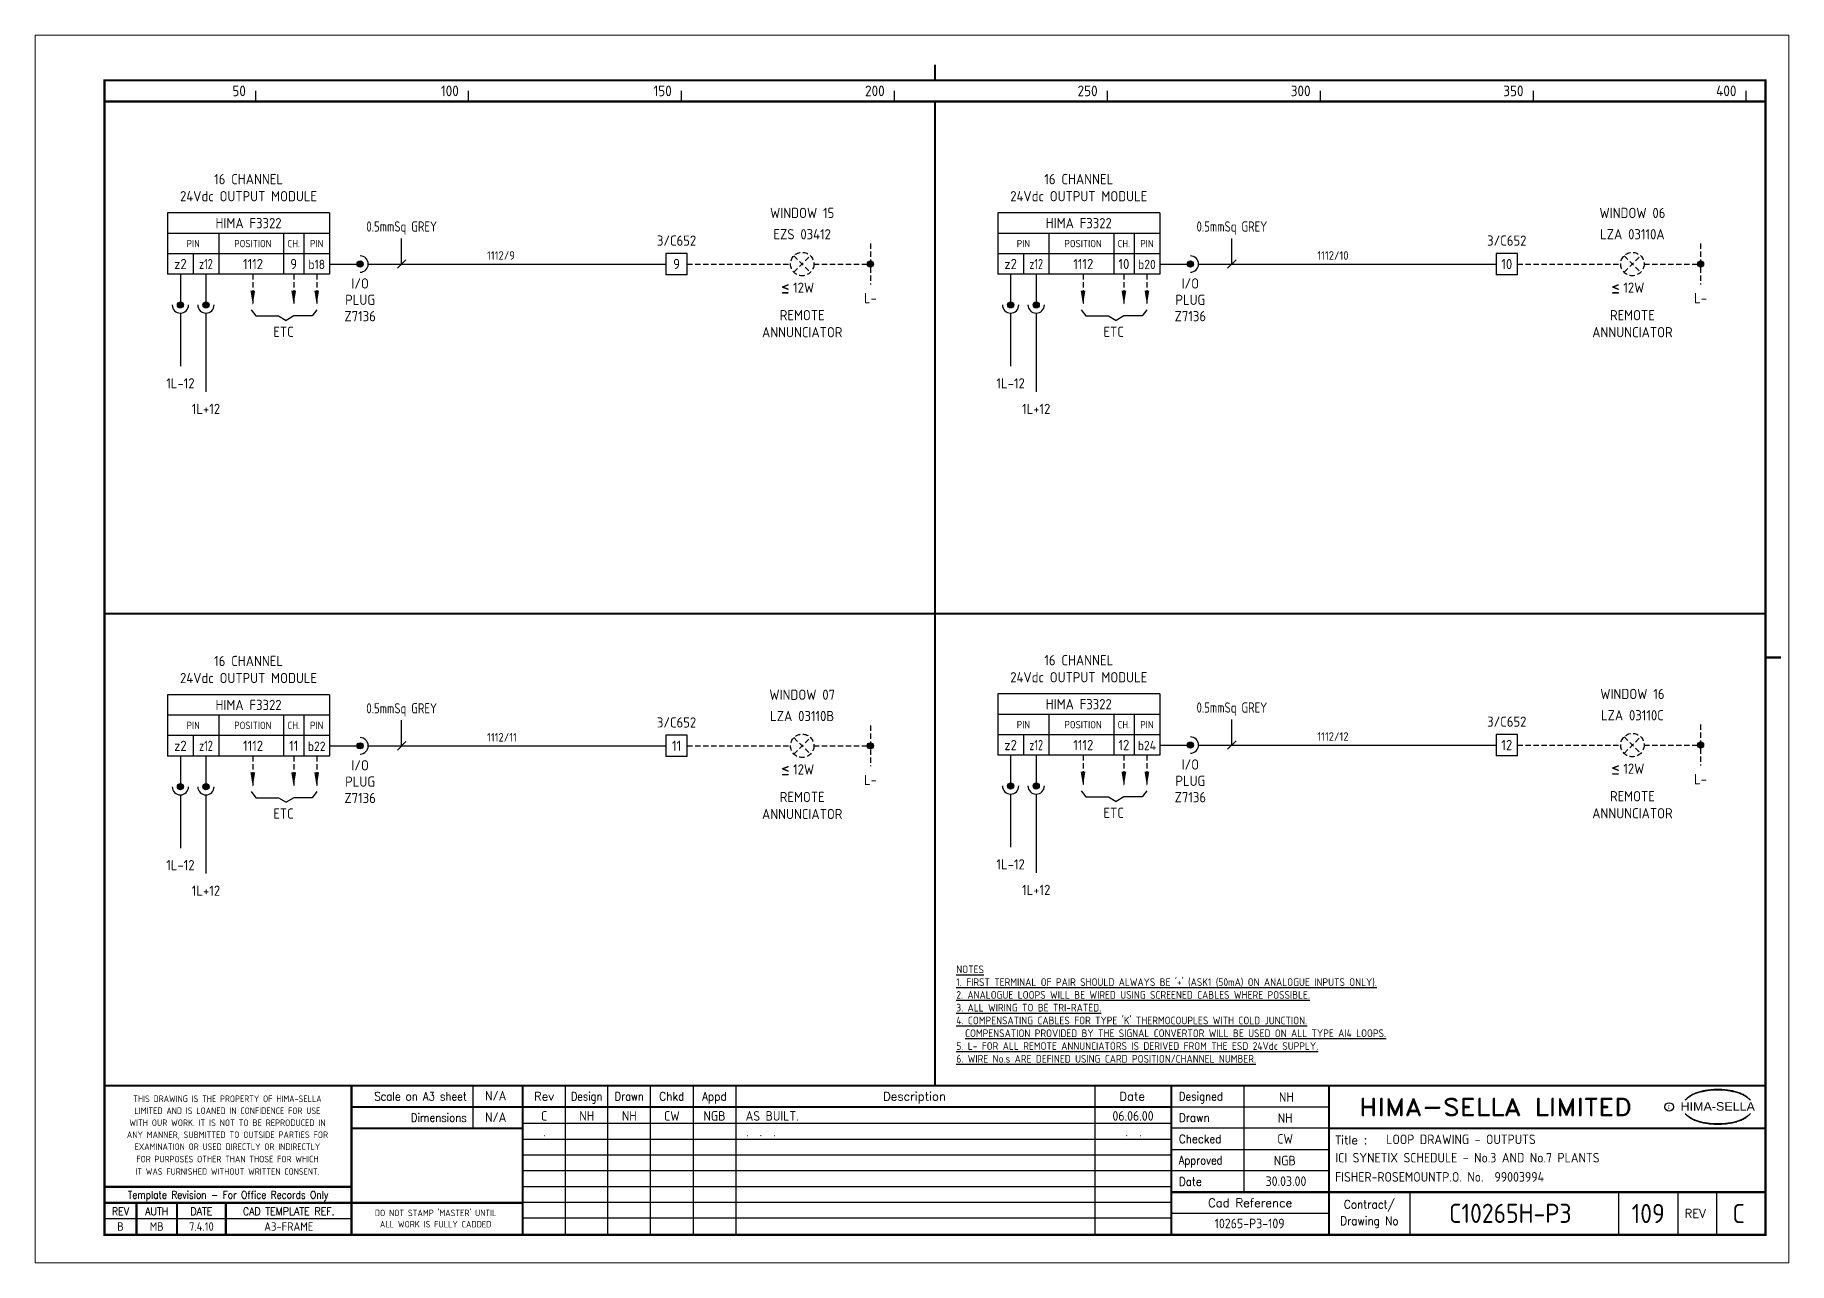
# Paper-space layout 'Layout1' of a CAD drawing. Extents: x 41 to 369, y 29 to 258.
# The model-space entities are those that its viewports show. They can reach past a viewport. Long polylines and large blocks are cut down to what shows.
import ezdxf
from ezdxf.enums import TextEntityAlignment as Align

# ---------------------------------------------------------------- set-up
doc = ezdxf.new("R2010")
doc.units = 0
doc.header["$LTSCALE"] = 0.25
doc.header["$MEASUREMENT"] = 0
doc.linetypes.add('HIDDEN2', pattern=[4.7625, 3.175, -1.5875])
doc.layers.get('0').update_dxf_attribs({"color": 41, "linetype": 'CONTINUOUS'})
for name, color, linetype in [('00-DRG_FRAME', 12, 'CONTINUOUS'), ('01-DRAW', 7, 'CONTINUOUS'), ('051-TEXT', 2, 'CONTINUOUS'), ('117', 7, 'CONTINUOUS'), ('117-TEXT', 2, 'CONTINUOUS')]:
    doc.layers.add(name, color=color, linetype=linetype)
doc.styles.add('ARIAL', font='ARIAL.TTF', dxfattribs={"height": 2.5})
doc.styles.add('ISO', font='iso.shx')
doc.styles.add('ROMAND', font='ROMAND')

psp = doc.layouts.get("Layout1")

msp = doc.modelspace()

# ---------------------------------------------------------------- texts
at = {"layer": '00-DRG_FRAME', "style": 'ISO'}
for s, p in [('50', (47.69, 267.75)), ('100', (97.69, 267.75)), ('150', (147.69, 267.75)), ('200', (197.69, 267.75)), ('250', (247.69, 267.75)), ('300', (297.69, 267.75)), ('350', (347.69, 267.75)), ('400', (397.69, 267.75))]:
    msp.add_text(s, height=2.5, dxfattribs=at).set_placement(p, align=Align.RIGHT)
at = {"layer": '00-DRG_FRAME', "color": 3, "style": 'ISO'}
for s, width, p in [('THIS DRAWING IS THE PROPERTY OF HIMA-SELLA', 0.9, (43.36, 32.44)), ("DO NOT STAMP 'MASTER' UNTIL", 0.95, (92.25, 5.79))]:
    msp.add_text(s, height=1.53, dxfattribs=dict(at, width=width)).set_placement(p, align=Align.MIDDLE)
at = {"layer": '00-DRG_FRAME', "color": 4, "style": 'ROMAND', "width": 0.87}
for s, p in [('Scale on A3 sheet', (99.54, 32)), ('Dimensions', (99.54, 27.01))]:
    msp.add_text(s, height=2, dxfattribs=at).set_placement(p, align=Align.RIGHT)
at = {"layer": '00-DRG_FRAME', "color": 4, "style": 'ROMAND'}
for s, p in [('Rev', (117.7, 32)), ('Description', (204.69, 32)), ('Date', (255.79, 32))]:
    msp.add_text(s, height=2, dxfattribs=at).set_placement(p, align=Align.CENTER)
for s, width, p in [('Design', 0.85, (127.7, 32)), ('Drawn', 0.85, (137.7, 32)), ('Chkd', 0.9, (147.7, 32)), ('Appd', 0.9, (157.7, 32))]:
    msp.add_text(s, height=2, dxfattribs=dict(at, width=width)).set_placement(p, align=Align.CENTER)
for s, width, p in [('Designed', 0.87, (266.75, 32)), ('Drawn', 0.9, (266.75, 27)), ('Checked', 0.9, (266.75, 22)), ('Approved', 0.85, (266.75, 17)), ('Date', 0.9, (266.75, 12))]:
    msp.add_text(s, height=2, dxfattribs=dict(at, width=width)).set_placement(p)
at = {"layer": '00-DRG_FRAME', "color": 3, "style": 'ISO'}
for s, width, p in [('LIMITED AND IS LOANED IN CONFIDENCE FOR USE', 0.9, (43.36, 29.62)), ('ANY MANNER, SUBMITTED TO OUTSIDE PARTIES FOR', 0.87, (43.36, 23.99)), ('WITH OUR WORK. IT IS NOT TO BE REPRODUCED IN', 0.87, (43.36, 26.81)), ('EXAMINATION OR USED DIRECTLY OR INDIRECTLY', 0.9, (43.36, 21.18)), ('FOR PURPOSES OTHER THAN THOSE FOR WHICH', 0.9, (43.36, 18.27)), ('IT WAS FURNISHED WITHOUT WRITTEN CONSENT.', 0.9, (43.36, 15.35))]:
    msp.add_text(s, height=1.53, dxfattribs=dict(at, width=width)).set_placement(p, align=Align.MIDDLE_CENTER)
at = {"layer": '00-DRG_FRAME', "style": 'ROMAND', "width": 1.15}
msp.add_text('HIMA-SELLA LIMITED', height=4, dxfattribs=at).set_placement((341.1, 30.5), align=Align.MIDDLE)
at = {"layer": '00-DRG_FRAME', "color": 3, "style": 'ISO', "width": 0.9}
msp.add_text('C', height=1, dxfattribs=at).set_placement((381.84, 30), align=Align.CENTER)
at = {"layer": '00-DRG_FRAME', "style": 'ARIAL', "width": 1.05}
msp.add_text('HIMA-SELLA', height=2, dxfattribs=at).set_placement((393.3, 29.63), align=Align.CENTER)
at = {"layer": '00-DRG_FRAME', "color": 4, "style": 'ROMAND'}
msp.add_text('Title :', height=2, dxfattribs=at).set_placement((303.5, 21.75))
for s, height, width, p in [('Template Revision - For Office Records Only', 1.8, 0.85, (43.5, 9.62)), ('Contract/', 2, 0.9, (311.5, 7.5)), ('REV', 1.8, 0.9, (18.25, 6)), ('AUTH', 1.8, 0.9, (26.75, 6)), ('DATE', 1.8, 0.9, (37.25, 6)), ('CAD TEMPLATE REF.', 1.8, 0.9, (57.75, 6)), ('Drawing No', 2, 0.9, (311.5, 3.5))]:
    msp.add_text(s, height=height, dxfattribs=dict(at, width=width)).set_placement(p, align=Align.MIDDLE)
for s, p in [('Cad Reference', (283.5, 8)), ('REV', (388, 5.5))]:
    msp.add_text(s, height=2, dxfattribs=at).set_placement(p, align=Align.MIDDLE)
at = {"layer": '00-DRG_FRAME', "color": 41, "style": 'ISO'}
for s, p in [('B', (18.25, 1.45)), ('MB', (26.75, 1.45)), ('7.4.10', (37.25, 1.45)), ('A3-FRAME', (57.75, 1.45))]:
    msp.add_text(s, height=2, dxfattribs=at).set_placement(p, align=Align.CENTER)
at = {"layer": '00-DRG_FRAME', "color": 3, "style": 'ISO'}
msp.add_text('ALL WORK IS FULLY CADDED', height=1.53, dxfattribs=at).set_placement((92.25, 2.98), align=Align.MIDDLE_CENTER)
at = {"layer": '01-DRAW', "insert": (214.51, 63.71), "char_height": 1.8, "width": 133.83, "attachment_point": 1, "style": 'ISO'}
msp.add_mtext("{\\Fiso.shx;\\LNOTES\\P1. FIRST TERMINAL OF PAIR SHOULD ALWAYS BE '+' (ASK1 (50mA) ON ANALOGUE INPUTS ONLY).\\P2. ANALOGUE LOOPS WILL BE WIRED USING SCREENED CABLES WHERE POSSIBLE.\\P3. ALL WIRING TO BE TRI-RATED.\\P4. COMPENSATING CABLES FOR TYPE 'K' THERMOCOUPLES WITH COLD JUNCTION.\\P  COMPENSATION PROVIDED BY THE SIGNAL CONVERTOR WILL BE USED ON ALL TYPE AI4 LOOPS.\\P5. L- FOR ALL REMOTE ANNUNCIATORS IS DERIVED FROM THE ESD 24Vdc SUPPLY.\\P6. WIRE No.s ARE DEFINED USING CARD POSITION/CHANNEL NUMBER.}", dxfattribs=at)
at = {"layer": '117-TEXT', "style": 'ISO'}
for s, height, p in [('16 CHANNEL', 2.4, (48.32, 247.08)), ('16 CHANNEL', 2.4, (243.26, 247.08)), ('24Vdc OUTPUT MODULE', 2.4, (48.32, 243.08)), ('24Vdc OUTPUT MODULE', 2.4, (243.26, 243.08)), ('HIMA F3322', 2.4, (48.32, 236.76)), ('HIMA F3322', 2.4, (243.26, 236.76)), ('PIN', 1.728, (35.32, 232.3)), ('POSITION', 1.728, (49.32, 232.3)), ('CH.', 1.728, (58.92, 232.3)), ('PIN', 1.73, (64.32, 232.3)), ('PIN', 1.728, (230.26, 232.3)), ('POSITION', 1.728, (244.26, 232.3)), ('CH.', 1.728, (253.86, 232.3)), ('PIN', 1.73, (259.26, 232.3)), ('z2', 2.4, (32.32, 227.16)), ('1112', 2.4, (49.37, 227.16)), ('9', 2.4, (58.92, 227.16)), ('b18', 2.2, (64.32, 227.16)), ('z2', 2.4, (227.26, 227.16)), ('1112', 2.4, (244.32, 227.16)), ('10', 2.4, (253.86, 227.16)), ('b20', 2.2, (259.26, 227.16)), ('I/O', 2.4, (74.52, 222.6)), ('I/O', 2.4, (269.46, 222.6)), ('PLUG', 2.4, (74.52, 218.76)), ('PLUG', 2.4, (269.46, 218.76)), ('Z7136', 2.4, (74.52, 214.92)), ('Z7136', 2.4, (269.46, 214.92)), ('ETC', 2.4, (56.52, 211.26)), ('ETC', 2.4, (251.46, 211.26)), ('16 CHANNEL', 2.4, (48.32, 133.99)), ('16 CHANNEL', 2.4, (243.26, 134.17)), ('24Vdc OUTPUT MODULE', 2.4, (48.32, 129.99)), ('24Vdc OUTPUT MODULE', 2.4, (243.26, 130.17)), ('HIMA F3322', 2.4, (48.32, 123.67)), ('HIMA F3322', 2.4, (243.26, 123.85)), ('PIN', 1.728, (35.32, 119.2)), ('POSITION', 1.728, (49.32, 119.2)), ('CH.', 1.728, (58.92, 119.2)), ('PIN', 1.73, (64.32, 119.21)), ('PIN', 1.728, (230.26, 119.38)), ('POSITION', 1.728, (244.26, 119.38)), ('CH.', 1.728, (253.86, 119.38)), ('PIN', 1.73, (259.26, 119.39)), ('z2', 2.4, (32.32, 114.07)), ('1112', 2.4, (49.37, 114.07)), ('11', 2.4, (58.92, 114.07)), ('b22', 2.2, (64.32, 114.07)), ('z2', 2.4, (227.26, 114.25)), ('1112', 2.4, (244.32, 114.25)), ('12', 2.4, (253.86, 114.25)), ('b24', 2.2, (259.26, 114.25)), ('I/O', 2.4, (74.52, 109.51)), ('I/O', 2.4, (269.46, 109.69)), ('PLUG', 2.4, (74.52, 105.67)), ('PLUG', 2.4, (269.46, 105.85)), ('Z7136', 2.4, (74.52, 101.83)), ('Z7136', 2.4, (269.46, 102.01)), ('ETC', 2.4, (56.52, 98.17)), ('ETC', 2.4, (251.46, 98.35))]:
    msp.add_text(s, height=height, dxfattribs=at).set_placement(p, align=Align.CENTER)
for s, p in [('WINDOW 15', (178.32, 240.36)), ('WINDOW 06', (373.26, 240.36)), ('3/C652', (148.82, 233.86)), ('EZS 03412', (178.32, 235.36)), ('3/C652', (343.76, 233.86)), ('LZA 03110A', (373.26, 235.36)), ('9', (148.82, 228.36)), ('10', (343.76, 228.36)), ('L-', (194.32, 220.36)), ('L-', (389.26, 220.36)), ('REMOTE', (178.32, 216.36)), ('REMOTE', (373.26, 216.36)), ('ANNUNCIATOR', (178.32, 212.36)), ('ANNUNCIATOR', (373.26, 212.36)), ('1L-12', (32.32, 200.36)), ('1L-12', (227.26, 200.36)), ('1L+12', (38.32, 194.36)), ('1L+12', (233.26, 194.36)), ('WINDOW 07', (178.32, 127.27)), ('WINDOW 16', (373.26, 127.45)), ('LZA 03110C', (373.26, 122.45)), ('3/C652', (148.82, 120.77)), ('LZA 03110B', (178.32, 122.27)), ('3/C652', (343.76, 120.95)), ('11', (148.82, 115.27)), ('12', (343.76, 115.45)), ('L-', (194.32, 107.27)), ('L-', (389.26, 107.45)), ('REMOTE', (178.32, 103.27)), ('REMOTE', (373.26, 103.45)), ('ANNUNCIATOR', (178.32, 99.27)), ('ANNUNCIATOR', (373.26, 99.45)), ('1L-12', (32.32, 87.27)), ('1L-12', (227.26, 87.45)), ('1L+12', (38.32, 81.27)), ('1L+12', (233.26, 81.45))]:
    msp.add_text(s, height=2.4, dxfattribs=at).set_placement(p, align=Align.MIDDLE)
for s, width, p in [('0.5mmSq GREY', 0.85, (84.27, 235.97)), ('0.5mmSq GREY', 0.85, (279.21, 235.97)), ('z12', 0.8, (38.32, 227.16)), ('z12', 0.8, (233.26, 227.16)), ('0.5mmSq GREY', 0.85, (84.27, 122.88)), ('0.5mmSq GREY', 0.85, (279.21, 123.06)), ('z12', 0.8, (38.32, 114.07)), ('z12', 0.8, (233.26, 114.25))]:
    msp.add_text(s, height=2.4, dxfattribs=dict(at, width=width)).set_placement(p, align=Align.CENTER)
at = {"layer": '117-TEXT', "color": 3, "style": 'ISO'}
for s, p in [('1112/9', (104.32, 230.36)), ('1112/10', (299.26, 230.36)), ('1112/11', (104.32, 117.27)), ('1112/12', (299.26, 117.45))]:
    msp.add_text(s, height=2, dxfattribs=at).set_placement(p, align=Align.MIDDLE_LEFT)
at = {"layer": '117-TEXT', "style": 'ISO'}
for s, height, p in [('<', 3.36, (173.32, 221.63)), ('12W', 2.4, (176.18, 221.62)), ('<', 3.36, (368.26, 221.63)), ('12W', 2.4, (371.12, 221.62)), ('-', 3.36, (173.32, 220.27)), ('-', 3.36, (368.26, 220.27)), ('<', 3.36, (173.32, 108.54)), ('-', 3.36, (173.32, 107.18)), ('12W', 2.4, (176.18, 108.53)), ('<', 3.36, (368.26, 108.72)), ('-', 3.36, (368.26, 107.36)), ('12W', 2.4, (371.12, 108.71))]:
    msp.add_text(s, height=height, dxfattribs=at).set_placement(p)

# ---------------------------------------------------------------- blocks, each defined once
blk = doc.blocks.new('A3-REVA')
at = {"layer": '051-TEXT', "style": 'ISO'}
for tag, p in [('DESIGNED', (292.01, 31.7)), ('A', (117.73, 27.28)), ('DES', (127.73, 27.28)), ('DRN', (137.73, 27.28)), ('CHKD', (147.73, 27.28)), ('APPD', (157.73, 27.28)), ('DATE', (256, 27.28)), ('DRAWN', (291.72, 26.77)), ('CHECKED', (291.72, 21.89)), ('APPD', (291.65, 16.79)), ('DATE', (291.92, 11.96))]:
    blk.add_attdef(tag, text='', height=2.25, dxfattribs=at).set_placement(p, align=Align.CENTER)
blk.add_attdef('DESCRIPTION', (165.03, 27.28), '', height=2.25, dxfattribs=at)
blk = doc.blocks.new('A3-REVB')
at = {"layer": '051-TEXT', "style": 'ISO'}
for tag, p in [('A', (124.85, -20.36)), ('DES', (134.85, -20.36)), ('DRN', (144.85, -20.36)), ('CHKD', (154.85, -20.36)), ('APPD', (164.85, -20.36)), ('DATE', (263.12, -20.36))]:
    blk.add_attdef(tag, text='', height=2.25, dxfattribs=at).set_placement(p, align=Align.CENTER)
blk.add_attdef('DESCRIPTION', (172.15, -20.36), '', height=2.25, dxfattribs=at)
blk = doc.blocks.new('A3-TITLE')
at = {"layer": '051-TEXT', "style": 'ISO'}
blk.add_attdef('TITLE_1', (315.46, 21.78), '', height=2.25, dxfattribs=at)
for tag, p in [('DRGNO', (376.96, 3.24)), ('REV.', (398.2, 3.24))]:
    blk.add_attdef(tag, text='', height=4.5, dxfattribs=at).set_placement(p, align=Align.CENTER)
blk = doc.blocks.new('DOT')
for radius in [0.75, 0.65, 0.55, 0.45, 0.35, 0.25, 0.15, 0.05]:
    blk.add_circle((0, 0), radius)
blk = doc.blocks.new('A3-CONTRACT')
at = {"layer": '051-TEXT', "color": 41, "style": 'ISO'}
for tag, height, p in [('SCALE', 2.25, (106.71, 31.82)), ('DIMS', 2.25, (106.71, 26.8)), ('CONTRACT', 4.5, (344.94, 3.1)), ('CAD-REF', 2.25, (283.73, 1.84))]:
    blk.add_attdef(tag, text='', height=height, dxfattribs=at).set_placement(p, align=Align.CENTER)
for tag, p in [('TITLE_2', (303.86, 17.28)), ('TITLE_3', (303.79, 12.78))]:
    blk.add_attdef(tag, p, '', height=2.25, dxfattribs=at)

# ---------------------------------------------------------------- linework, layer by layer
at = {"layer": '00-DRG_FRAME'}
for p, q in [((50, 266.5), (50, 269)), ((100, 266.5), (100, 269)), ((150, 266.5), (150, 269)), ((200, 266.5), (200, 269)), ((250, 266.5), (250, 269)), ((300, 266.5), (300, 269)), ((350, 266.5), (350, 269)), ((400, 266.5), (400, 269)), ((101.01, 35.5), (101.01, 25.5)), ((122.7, 35.5), (122.7, 0.5)), ((132.7, 0.5), (132.7, 35.5)), ((142.7, 0.5), (142.7, 35.5)), ((152.7, 35.5), (152.7, 0.5)), ((162.7, 35.5), (162.7, 0.5)), ((247, 35.5), (247, 0.5)), ((282, 35.5), (282, 10.5)), ((265, 30.5), (302, 30.5)), ((265, 26.59), (112.7, 26.59)), ((302, 25.5), (265, 25.5)), ((265, 22.89), (112.7, 22.89)), ((265, 19.19), (112.7, 19.19)), ((265, 20.5), (302, 20.5)), ((265, 15.49), (112.7, 15.49)), ((302, 15.5), (265, 15.5)), ((265, 11.79), (112.7, 11.79)), ((321, 10.5), (321, 0.5)), ((370, 10.5), (370, 0.5)), ((384, 0.5), (384, 10.5)), ((393, 10.5), (393, 0.5)), ((72.5, 4.25), (14.5, 4.25)), ((265, 8.09), (112.7, 8.09)), ((265, 4.39), (112.7, 4.39)), ((302, 5.5), (265, 5.5))]:
    msp.add_line(p, q, dxfattribs=at)
at = {"layer": '00-DRG_FRAME', "const_width": 0.5}
for points in [[(209.5, 271.5), (209.5, 275.18)], [(209.5, 271.5), (209.5, 275.18)], [(14.5, 266.5), (404.5, 266.5)], [(209.5, 35.5), (209.5, 266.5)], [(14.5, 146.31), (404.5, 146.31)], [(404.5, 136), (408.18, 136)], [(404.5, 35.5), (14.5, 35.5)], [(72.5, 0.5), (72.5, 35.5)], [(112.7, 0.5), (112.7, 35.5)], [(265, 35.5), (265, 0.5)], [(302, 0.5), (302, 35.5)], [(265, 30.5), (72.5, 30.5)], [(112.7, 25.5), (72.5, 25.5)], [(404.5, 25.5), (302, 25.5)], [(14.5, 11.75), (72.5, 11.75)], [(14.5, 8), (72.5, 8)], [(22, 0.5), (22, 8)], [(31.5, 0.5), (31.5, 8)], [(43, 0.5), (43, 8)], [(112.7, 8), (72.5, 8)], [(265, 10.5), (404.5, 10.5)]]:
    msp.add_lwpolyline(points, dxfattribs=at)
msp.add_lwpolyline([(14.5, 0.5), (404.5, 0.5), (404.5, 271.5), (14.5, 271.5)], close=True, dxfattribs=at)
at = {"layer": '00-DRG_FRAME', "color": 3}
msp.add_circle((381.88, 30.5), 1, dxfattribs=at)
for centre, radius, start, end in [((390.6, 26.83), 7.24, 106.0532, 133.5024), ((390.11, 28.1), 5.98, 122.244, 131.6154), ((389.75, 28.78), 5.21, 111.8206, 122.8668), ((391.78, 24.7), 9.76, 107.5931, 113.9452), ((393.1, 18.5), 15.94, 89.2698, 106.3911), ((392.1, 23.52), 10.99, 96.0146, 107.3203), ((393.29, 16.31), 18.28, 92.8917, 97.3734), ((393.24, 18.86), 15.73, 89.7805, 93.1738), ((393.36, 18.86), 15.73, 86.8262, 90.2195), ((393.51, 18.5), 15.94, 73.6089, 90.7302), ((393.31, 16.31), 18.28, 82.6266, 87.1083), ((394.51, 23.52), 10.99, 72.6797, 83.9854), ((394.83, 24.7), 9.76, 66.0548, 72.4069), ((396, 26.83), 7.24, 46.4976, 73.9468), ((396.85, 28.78), 5.21, 57.1332, 68.1794), ((396.49, 28.1), 5.98, 48.3846, 57.756), ((390.88, 27.01), 7.3, 130.419, 136.057), ((390.88, 34.04), 7.3, 223.943, 229.581), ((390.6, 34.23), 7.24, 226.4976, 253.9468), ((396, 34.23), 7.24, 286.0532, 313.5024), ((395.73, 27.01), 7.3, 43.943, 49.581), ((395.73, 34.04), 7.3, 310.419, 316.057), ((390.11, 32.96), 5.98, 228.3846, 237.756), ((389.75, 32.28), 5.21, 237.1332, 248.1794), ((391.78, 36.36), 9.76, 246.0548, 252.4069), ((393.1, 42.56), 15.94, 253.6089, 270.7302), ((392.1, 37.54), 10.99, 252.6797, 263.9854), ((393.29, 44.75), 18.28, 262.6266, 267.1083), ((393.24, 42.19), 15.73, 266.8262, 270.2195), ((393.51, 42.56), 15.94, 269.2698, 286.3911), ((393.36, 42.19), 15.73, 269.7805, 273.1738), ((393.31, 44.75), 18.28, 272.8917, 277.3734), ((394.51, 37.54), 10.99, 276.0146, 287.3203), ((394.83, 36.36), 9.76, 287.5931, 293.9452), ((396.85, 32.28), 5.21, 291.8206, 302.8668), ((396.49, 32.96), 5.98, 302.244, 311.6154)]:
    msp.add_arc(centre, radius, start, end, dxfattribs=at)
at = {"layer": '117'}
for p, q in [((29.32, 240.36), (29.32, 225.96)), ((67.32, 240.36), (29.32, 240.36)), ((67.32, 240.36), (67.32, 225.96)), ((224.26, 240.36), (224.26, 225.96)), ((262.26, 240.36), (224.26, 240.36)), ((262.26, 240.36), (262.26, 225.96)), ((67.32, 235.56), (29.32, 235.56)), ((41.32, 235.56), (41.32, 225.96)), ((56.52, 235.56), (56.52, 225.96)), ((61.32, 235.56), (61.32, 225.96)), ((262.26, 235.56), (224.26, 235.56)), ((236.26, 235.56), (236.26, 225.96)), ((251.46, 235.56), (251.46, 225.96)), ((256.26, 235.56), (256.26, 225.96)), ((67.32, 230.76), (29.32, 230.76)), ((35.32, 230.76), (35.32, 225.96)), ((146.32, 230.86), (146.32, 225.86)), ((151.32, 230.86), (146.32, 230.86)), ((151.32, 225.86), (151.32, 230.86)), ((262.26, 230.76), (224.26, 230.76)), ((230.26, 230.76), (230.26, 225.96)), ((341.26, 230.86), (341.26, 225.86)), ((346.26, 230.86), (341.26, 230.86)), ((346.26, 225.86), (346.26, 230.86)), ((67.32, 228.36), (74.52, 228.36)), ((76.44, 228.36), (146.32, 228.36)), ((262.26, 228.36), (269.46, 228.36)), ((271.38, 228.36), (341.26, 228.36)), ((67.32, 225.96), (29.32, 225.96)), ((32.32, 225.96), (32.32, 218.76)), ((38.32, 225.96), (38.32, 218.76)), ((151.32, 225.86), (146.32, 225.86)), ((262.26, 225.96), (224.26, 225.96)), ((227.26, 225.96), (227.26, 218.76)), ((233.26, 225.96), (233.26, 218.76)), ((346.26, 225.86), (341.26, 225.86)), ((32.32, 216.84), (32.32, 204.36)), ((38.32, 216.84), (38.32, 198.36)), ((48.92, 217.62), (50, 216.18)), ((50, 216.18), (55.32, 216.18)), ((55.32, 216.18), (57.12, 215.1)), ((58.92, 216.18), (57.12, 215.1)), ((63.24, 216.18), (58.92, 216.18)), ((64.32, 217.62), (63.24, 216.18)), ((227.26, 216.84), (227.26, 204.36)), ((233.26, 216.84), (233.26, 198.36)), ((243.86, 217.62), (244.94, 216.18)), ((244.94, 216.18), (250.26, 216.18)), ((250.26, 216.18), (252.06, 215.1)), ((253.86, 216.18), (252.06, 215.1)), ((258.18, 216.18), (253.86, 216.18)), ((259.26, 217.62), (258.18, 216.18)), ((67.32, 127.27), (29.32, 127.27)), ((29.32, 127.27), (29.32, 112.87)), ((67.32, 127.27), (67.32, 112.87)), ((262.26, 127.45), (224.26, 127.45)), ((224.26, 127.45), (224.26, 113.05)), ((262.26, 127.45), (262.26, 113.05)), ((67.32, 122.47), (29.32, 122.47)), ((41.32, 122.47), (41.32, 112.87)), ((56.52, 122.47), (56.52, 112.87)), ((61.32, 122.47), (61.32, 112.87)), ((262.26, 122.65), (224.26, 122.65)), ((236.26, 122.65), (236.26, 113.05)), ((251.46, 122.65), (251.46, 113.05)), ((256.26, 122.65), (256.26, 113.05)), ((67.32, 117.67), (29.32, 117.67)), ((35.32, 117.67), (35.32, 112.87)), ((146.32, 117.77), (146.32, 112.77)), ((151.32, 117.77), (146.32, 117.77)), ((151.32, 112.77), (151.32, 117.77)), ((262.26, 117.85), (224.26, 117.85)), ((230.26, 117.85), (230.26, 113.05)), ((262.26, 115.45), (269.46, 115.45)), ((271.38, 115.45), (341.26, 115.45)), ((346.26, 117.95), (341.26, 117.95)), ((341.26, 117.95), (341.26, 112.95)), ((346.26, 112.95), (346.26, 117.95)), ((67.32, 112.87), (29.32, 112.87)), ((32.32, 112.87), (32.32, 105.67)), ((38.32, 112.87), (38.32, 105.67)), ((67.32, 115.27), (74.52, 115.27)), ((76.44, 115.27), (146.32, 115.27)), ((151.32, 112.77), (146.32, 112.77)), ((262.26, 113.05), (224.26, 113.05)), ((227.26, 113.05), (227.26, 105.85)), ((233.26, 113.05), (233.26, 105.85)), ((346.26, 112.95), (341.26, 112.95)), ((32.32, 103.75), (32.32, 91.27)), ((38.32, 103.75), (38.32, 85.27)), ((48.92, 104.53), (50, 103.09)), ((50, 103.09), (55.32, 103.09)), ((55.32, 103.09), (57.12, 102.01)), ((58.92, 103.09), (57.12, 102.01)), ((63.24, 103.09), (58.92, 103.09)), ((64.32, 104.53), (63.24, 103.09)), ((227.26, 103.93), (227.26, 91.45)), ((233.26, 103.93), (233.26, 85.45)), ((243.86, 104.71), (244.94, 103.27)), ((244.94, 103.27), (250.26, 103.27)), ((250.26, 103.27), (252.06, 102.19)), ((253.86, 103.27), (252.06, 102.19)), ((258.18, 103.27), (253.86, 103.27)), ((259.26, 104.71), (258.18, 103.27))]:
    msp.add_line(p, q, dxfattribs=at)
at = {"layer": '117', "color": 3}
for p, q in [((84.27, 228.36), (84.27, 234.36)), ((279.21, 228.36), (279.21, 234.36)), ((83.27, 227.36), (85.27, 229.36)), ((278.21, 227.36), (280.21, 229.36)), ((84.27, 115.27), (84.27, 121.27)), ((279.21, 115.45), (279.21, 121.45)), ((83.27, 114.27), (85.27, 116.27)), ((278.21, 114.45), (280.21, 116.45))]:
    msp.add_line(p, q, dxfattribs=at)
at = {"layer": '117', "linetype": 'HIDDEN2'}
for p, q in [((194.32, 233.16), (194.32, 223.56)), ((389.26, 233.16), (389.26, 223.56)), ((151.32, 228.36), (175.57, 228.36)), ((176.37, 226.42), (180.26, 230.31)), ((176.37, 230.31), (180.26, 226.42)), ((181.07, 228.36), (194.32, 228.36)), ((346.26, 228.36), (370.51, 228.36)), ((371.32, 230.31), (375.21, 226.42)), ((371.32, 226.42), (375.21, 230.31)), ((376.01, 228.36), (389.26, 228.36)), ((49.32, 225.96), (49.32, 218.76)), ((58.92, 225.96), (58.92, 218.76)), ((64.32, 225.96), (64.32, 218.76)), ((244.26, 225.96), (244.26, 218.76)), ((253.86, 225.96), (253.86, 218.76)), ((259.26, 225.96), (259.26, 218.76)), ((194.32, 120.07), (194.32, 110.47)), ((389.26, 120.25), (389.26, 110.65)), ((176.37, 117.21), (180.26, 113.32)), ((176.37, 113.32), (180.26, 117.21)), ((346.26, 115.45), (370.51, 115.45)), ((371.32, 113.5), (375.21, 117.39)), ((371.32, 117.39), (375.21, 113.5)), ((376.01, 115.45), (389.26, 115.45)), ((49.32, 112.87), (49.32, 105.67)), ((58.92, 112.87), (58.92, 105.67)), ((64.32, 112.87), (64.32, 105.67)), ((151.32, 115.27), (175.57, 115.27)), ((181.07, 115.27), (194.32, 115.27)), ((244.26, 113.05), (244.26, 105.85)), ((253.86, 113.05), (253.86, 105.85)), ((259.26, 113.05), (259.26, 105.85))]:
    msp.add_line(p, q, dxfattribs=at)
for centre in [(178.32, 228.36), (373.26, 228.36), (178.32, 115.27), (373.26, 115.45)]:
    msp.add_circle(centre, 2.75, dxfattribs=at)
at = {"layer": '117'}
for centre, radius in [((74.52, 228.36), 0.72), ((74.52, 228.36), 0.624), ((74.52, 228.36), 0.528), ((74.52, 228.36), 0.432), ((74.52, 228.36), 0.336), ((74.52, 228.36), 0.24), ((74.52, 228.36), 0.144), ((74.52, 228.36), 0.048), ((269.46, 228.36), 0.72), ((269.46, 228.36), 0.624), ((269.46, 228.36), 0.528), ((269.46, 228.36), 0.432), ((269.46, 228.36), 0.336), ((269.46, 228.36), 0.24), ((269.46, 228.36), 0.144), ((269.46, 228.36), 0.048), ((32.32, 218.76), 0.72), ((32.32, 218.76), 0.624), ((32.32, 218.76), 0.528), ((32.32, 218.76), 0.432), ((32.32, 218.76), 0.336), ((32.32, 218.76), 0.24), ((32.32, 218.76), 0.144), ((32.32, 218.76), 0.048), ((38.32, 218.76), 0.72), ((38.32, 218.76), 0.624), ((38.32, 218.76), 0.528), ((38.32, 218.76), 0.432), ((38.32, 218.76), 0.336), ((38.32, 218.76), 0.24), ((38.32, 218.76), 0.144), ((38.32, 218.76), 0.048), ((227.26, 218.76), 0.72), ((227.26, 218.76), 0.624), ((227.26, 218.76), 0.528), ((227.26, 218.76), 0.432), ((227.26, 218.76), 0.336), ((227.26, 218.76), 0.24), ((227.26, 218.76), 0.144), ((227.26, 218.76), 0.048), ((233.26, 218.76), 0.72), ((233.26, 218.76), 0.624), ((233.26, 218.76), 0.528), ((233.26, 218.76), 0.432), ((233.26, 218.76), 0.336), ((233.26, 218.76), 0.24), ((233.26, 218.76), 0.144), ((233.26, 218.76), 0.048), ((74.52, 115.27), 0.72), ((74.52, 115.27), 0.624), ((74.52, 115.27), 0.528), ((74.52, 115.27), 0.432), ((74.52, 115.27), 0.336), ((74.52, 115.27), 0.24), ((74.52, 115.27), 0.144), ((74.52, 115.27), 0.048), ((269.46, 115.45), 0.72), ((269.46, 115.45), 0.624), ((269.46, 115.45), 0.528), ((269.46, 115.45), 0.432), ((269.46, 115.45), 0.336), ((269.46, 115.45), 0.24), ((269.46, 115.45), 0.144), ((269.46, 115.45), 0.048), ((32.32, 105.67), 0.72), ((32.32, 105.67), 0.624), ((32.32, 105.67), 0.528), ((32.32, 105.67), 0.432), ((32.32, 105.67), 0.336), ((32.32, 105.67), 0.24), ((32.32, 105.67), 0.144), ((32.32, 105.67), 0.048), ((38.32, 105.67), 0.72), ((38.32, 105.67), 0.624), ((38.32, 105.67), 0.528), ((38.32, 105.67), 0.432), ((38.32, 105.67), 0.336), ((38.32, 105.67), 0.24), ((38.32, 105.67), 0.144), ((38.32, 105.67), 0.048), ((227.26, 105.85), 0.72), ((227.26, 105.85), 0.624), ((227.26, 105.85), 0.528), ((227.26, 105.85), 0.432), ((227.26, 105.85), 0.336), ((227.26, 105.85), 0.24), ((227.26, 105.85), 0.144), ((227.26, 105.85), 0.048), ((233.26, 105.85), 0.72), ((233.26, 105.85), 0.624), ((233.26, 105.85), 0.528), ((233.26, 105.85), 0.432), ((233.26, 105.85), 0.336), ((233.26, 105.85), 0.24), ((233.26, 105.85), 0.144), ((233.26, 105.85), 0.048)]:
    msp.add_circle(centre, radius, dxfattribs=at)
for centre, start, end in [((74.52, 228.36), 270, 90), ((269.46, 228.36), 270, 90), ((32.32, 218.76), 180, 0), ((38.32, 218.76), 180, 0), ((227.26, 218.76), 180, 0), ((233.26, 218.76), 180, 0), ((74.52, 115.27), 270, 90), ((269.46, 115.45), 270, 90), ((32.32, 105.67), 180, 0), ((38.32, 105.67), 180, 0), ((227.26, 105.85), 180, 0), ((233.26, 105.85), 180, 0)]:
    msp.add_arc(centre, 1.92, start, end, dxfattribs=at)
for points in [[(49.88, 222.12), (48.76, 222.12), (49.32, 218.76)], [(59.48, 222.12), (58.36, 222.12), (58.92, 218.76)], [(64.88, 222.12), (63.76, 222.12), (64.32, 218.76)], [(244.82, 222.12), (243.7, 222.12), (244.26, 218.76)], [(254.42, 222.12), (253.3, 222.12), (253.86, 218.76)], [(259.82, 222.12), (258.7, 222.12), (259.26, 218.76)], [(49.88, 109.03), (48.76, 109.03), (49.32, 105.67)], [(59.48, 109.03), (58.36, 109.03), (58.92, 105.67)], [(64.88, 109.03), (63.76, 109.03), (64.32, 105.67)], [(244.82, 109.21), (243.7, 109.21), (244.26, 105.85)], [(254.42, 109.21), (253.3, 109.21), (253.86, 105.85)], [(259.82, 109.21), (258.7, 109.21), (259.26, 105.85)]]:
    msp.add_solid(points, dxfattribs=at)

# ---------------------------------------------------------------- block references
at = {"layer": '00-DRG_FRAME'}
for name, p, values in [('A3-CONTRACT', (-0.35, 0.19), {'TITLE_2': 'ICI SYNETIX SCHEDULE - No.3 AND No.7 PLANTS', 'TITLE_3': 'FISHER-ROSEMOUNTP.O. No.  99003994', 'CAD-REF': '10265-P3-109', 'CONTRACT': 'C10265H-P3', 'SCALE': 'N/A', 'DIMS': 'N/A'}), ('A3-REVB', (-7, 43.98), {'A': '.', 'DESCRIPTION': '.  .  .', 'DATE': '.  .'}), ('A3-TITLE', (0, 0), {'TITLE_1': 'LOOP DRAWING - OUTPUTS', 'DRGNO': '109', 'REV.': 'C'})]:
    msp.add_blockref(name, p, dxfattribs=at).add_auto_attribs(values)
ref = msp.add_blockref('A3-REVA', (0, 0), dxfattribs=at)
ref.add_attrib('A', 'C', dxfattribs={"layer": '051-TEXT', "height": 2.25, "style": 'ISO'}).set_placement((117.73, 27.28), align=Align.CENTER)
ref.add_attrib('DES', 'NH', dxfattribs={"layer": '051-TEXT', "height": 2.25, "style": 'ISO'}).set_placement((127.73, 27.28), align=Align.CENTER)
ref.add_attrib('DRN', 'NH', dxfattribs={"layer": '051-TEXT', "height": 2.25, "style": 'ISO'}).set_placement((137.73, 27.28), align=Align.CENTER)
ref.add_attrib('CHKD', 'CW', dxfattribs={"layer": '051-TEXT', "height": 2.25, "style": 'ISO'}).set_placement((147.73, 27.28), align=Align.CENTER)
ref.add_attrib('APPD', 'NGB', dxfattribs={"layer": '051-TEXT', "height": 2.25, "style": 'ISO'}).set_placement((157.73, 27.28), align=Align.CENTER)
ref.add_attrib('DESCRIPTION', 'AS BUILT.', (165.03, 27.28), dxfattribs={"layer": '051-TEXT', "height": 2.25, "style": 'ISO'})
ref.add_attrib('DATE', '06.06.00', dxfattribs={"layer": '051-TEXT', "height": 2.25, "style": 'ISO'}).set_placement((256, 27.28), align=Align.CENTER)
ref.add_attrib('DESIGNED', 'NH', dxfattribs={"layer": '051-TEXT', "height": 2.25, "style": 'ISO'}).set_placement((292.01, 31.7), align=Align.CENTER)
ref.add_attrib('DRAWN', 'NH', dxfattribs={"layer": '051-TEXT', "height": 2.25, "style": 'ISO'}).set_placement((291.72, 26.77), align=Align.CENTER)
ref.add_attrib('CHECKED', 'CW', dxfattribs={"layer": '051-TEXT', "height": 2.25, "style": 'ISO'}).set_placement((291.72, 21.89), align=Align.CENTER)
ref.add_attrib('APPD', 'NGB', dxfattribs={"layer": '051-TEXT', "height": 2.25, "style": 'ISO'}).set_placement((291.65, 16.79), align=Align.CENTER)
ref.add_attrib('DATE', '30.03.00', dxfattribs={"layer": '051-TEXT', "height": 2.25, "style": 'ISO'}).set_placement((291.92, 11.96), align=Align.CENTER)
at = {"layer": '117', "linetype": 'HIDDEN2', "xscale": 0.9600000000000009, "yscale": 0.9599999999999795, "zscale": 0.96}
for p in [(194.32, 228.36), (389.26, 228.36), (194.32, 115.27), (389.26, 115.45)]:
    msp.add_blockref('DOT', p, dxfattribs=at)

msp.set_redraw_order([(e.dxf.handle, doc.entitydb.next_handle()) for e in msp.query("TEXT MTEXT ATTDEF DIMENSION ARC_DIMENSION")])  # texts and dimensions are drawn at this point

# ---------------------------------------------------------------- viewports
at = {"layer": '00-DRG_FRAME'}
psp.add_viewport(center=(205.05, 143.5), size=(328.08, 229.5991), view_center_point=(204.1, 138), view_height=288.1959, dxfattribs=at)

doc.saveas('drawing.dxf')
